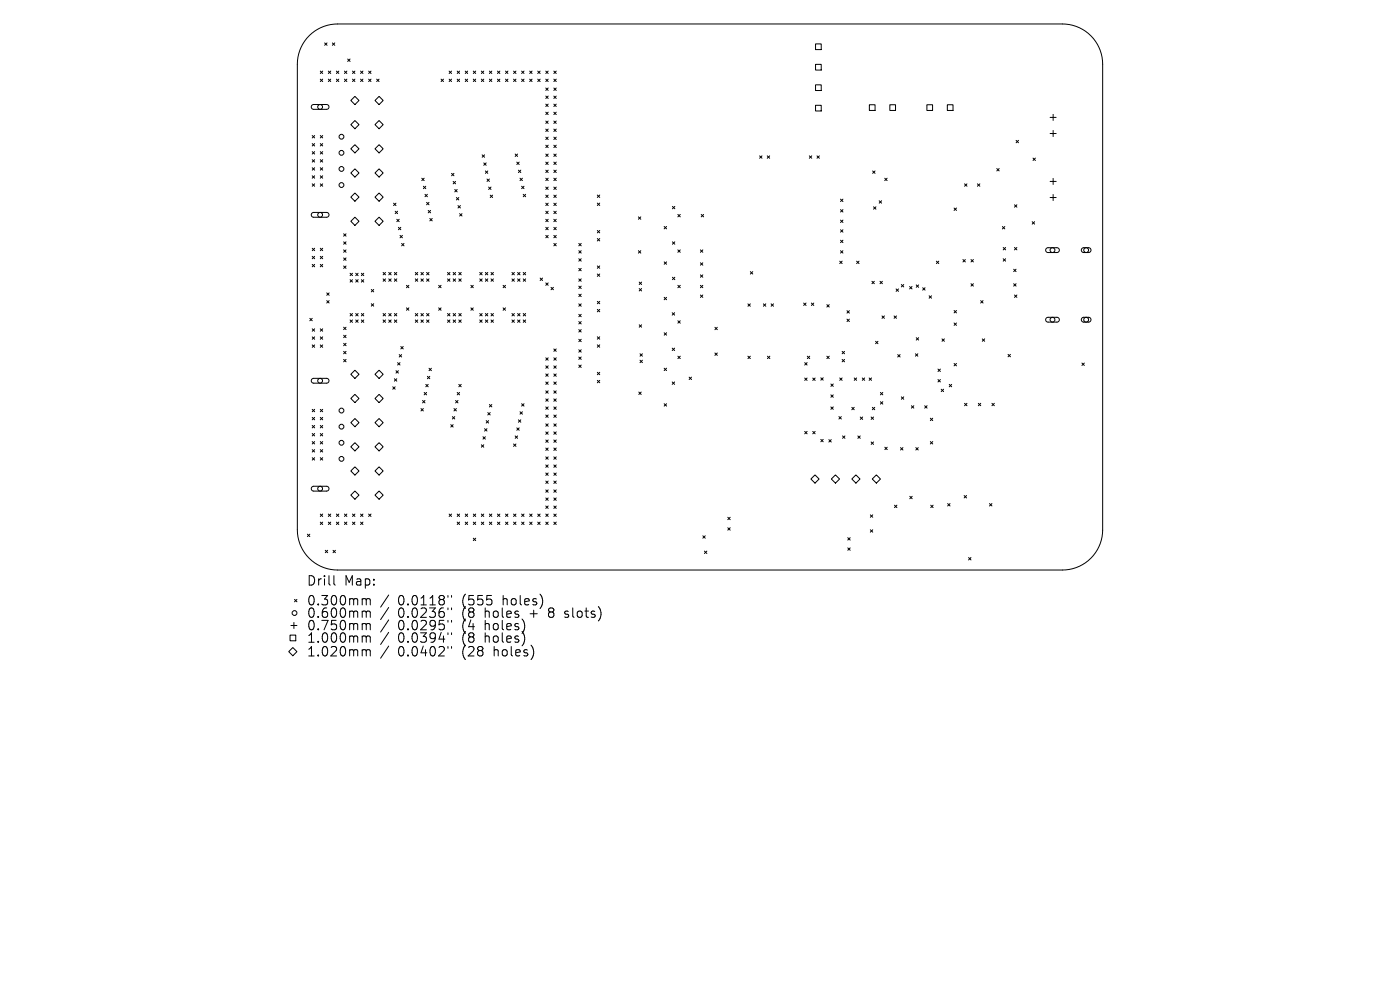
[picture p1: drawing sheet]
<svg xmlns="http://www.w3.org/2000/svg" width="297mm" height="210mm" viewBox="0 0 297 210" stroke-linecap="round" stroke-linejoin="round" font-family="sans-serif">
<defs><g id="words">
<g font-size="2.8">
<text x="65" y="124.5">Drill</text>
<text x="73" y="124.5">Map:</text>
<text x="65" y="128.7">0.300mm</text>
<text x="65" y="131.3">0.600mm</text>
<text x="84.4" y="128.7">0.0118&quot;</text>
<text x="84.4" y="131.3">0.0236&quot;</text>
<text x="98.2" y="128.7">(555</text>
<text x="98.2" y="131.3">(8</text>
<text x="103.1" y="131.3">holes</text>
<text x="106.9" y="128.7">holes)</text>
<text x="112.8" y="131.3">+</text>
<text x="117" y="131.3">8</text>
<text x="120.7" y="131.3">slots)</text>
<text x="65" y="134">0.750mm</text>
<text x="65" y="136.6">1.000mm</text>
<text x="84.4" y="134">0.0295&quot;</text>
<text x="84.4" y="136.6">0.0394&quot;</text>
<text x="98.2" y="134">(4</text>
<text x="98.2" y="136.6">(8</text>
<text x="103.1" y="134">holes)</text>
<text x="103.1" y="136.6">holes)</text>
<text x="65" y="139.5">1.020mm</text>
<text x="84.4" y="139.5">0.0402&quot;</text>
<text x="98.2" y="139.5">(28</text>
<text x="105" y="139.5">holes)</text>
</g>
</g></defs>
<g fill="none" stroke="#000" stroke-width=".21">
<path d="M65.6 7.6a8.5 8.5 0 0 1 6-2.5h153.8a8.5 8.5 0 0 1 8.5 8.5v98.9a8.5 8.5 0 0 1-8.5 8.4h-153.8a8.5 8.5 0 0 1-8.5-8.5v-98.8a8.5 8.5 0 0 1 2.5-6zM67.9 15.1l.6 .5M67.9 16.8l.6 .5M68.5 15.1l-.6 .5M68.5 16.8l-.6 .5M68.9 9.1l.5 .5M69.4 9.1l-.5 .5M69.7 16.8l.5 .5M69.7 15.1l.5 .5M70.2 15.1l-.5 .5M70.2 16.8l-.5 .5M70.5 9.1l.5 .5"/>
<path d="M71 9.1l-.5 .5M71.4 16.8l.5 .5M71.4 15.1l.5 .5M71.9 15.1l-.5 .5M71.9 16.8l-.5 .5M73.1 16.8l.5 .5M73.1 15.1l.5 .5M73.6 15.1l-.5 .5M73.6 16.8l-.5 .5M73.8 12.5l.5 .5M74.3 12.5l-.5 .5M74.8 15.1l.5 .5"/>
<path d="M74.8 16.8l.5 .5M75.3 15.1l-.5 .5M75.3 16.8l-.5 .5M76.5 15.1l.5 .5M76.5 16.8l.5 .5M77 15.1l-.5 .5M77 16.8l-.5 .5M78.2 16.8l.5 .5M78.2 15.1l.5 .5M78.7 16.8l-.5 .5M78.7 15.1l-.5 .5M79.9 16.8l.5 .5"/>
<path d="M80.4 16.8l-.5 .5M93.6 16.8l.5 .5M94.1 16.8l-.5 .5M95.3 15.1l.5 .5M95.3 16.8l.5 .5M95.8 15.1l-.5 .5M95.8 16.8l-.5 .5M97 16.8l.5 .5M97 15.1l.5 .5M97.5 15.1l-.5 .5M97.5 16.8l-.5 .5M98.7 16.8l.5 .5"/>
<path d="M98.7 15.1l.5 .5M99.2 15.1l-.5 .5M99.2 16.8l-.5 .5M100.4 16.8l.5 .5M100.4 15.1l.5 .5M100.9 15.1l-.5 .5M100.9 16.8l-.5 .5M102.1 16.8l.5 .5M102.1 15.1l.5 .5M102.6 16.8l-.5 .5M102.6 15.1l-.5 .5M103.8 16.8l.5 .5"/>
<path d="M103.8 15.1l.5 .5M104.3 15.1l-.5 .5M104.3 16.8l-.5 .5M105.5 16.8l.5 .5M105.5 15.1l.5 .5M106 15.1l-.5 .5M106 16.8l-.5 .5M107.2 16.8l.6 .5M107.2 15.1l.6 .5M107.8 15.1l-.6 .5M107.8 16.8l-.6 .5M109 16.8l.5 .5"/>
<path d="M109 15.1l.5 .5M109.5 15.1l-.5 .5M109.5 16.8l-.5 .5M110.7 16.8l.5 .5M110.7 15.1l.5 .5M111.2 15.1l-.5 .5M111.2 16.8l-.5 .5M112.4 16.8l.5 .5M112.4 15.1l.5 .5M112.9 15.1l-.5 .5M112.9 16.8l-.5 .5M114.1 16.8l.5 .5"/>
<path d="M114.1 15.1l.5 .5M114.6 15.1l-.5 .5M114.6 16.8l-.5 .5M115.8 16.8l.5 .5M115.8 15.1l.5 .5M115.8 18.7l.5 .5M116.3 16.8l-.5 .5M116.3 15.1l-.5 .5M116.3 18.7l-.5 .5M117.5 16.8l.5 .5M117.5 15.1l.5 .5M117.5 18.7l.5 .5"/>
<path d="M118 15.1l-.5 .5M118 18.7l-.5 .5M118 16.8l-.5 .5M173 9.3h1.2v1.2h-1.2zM173 13.7h1.2v1.2h-1.2zM173 18h1.2v1.2h-1.2zM66.2 22.3l.3-.1h2.8l.4 .2 .1 .3-.4 .5h-2.9l-.4-.3zM66.2 28.7l.6 .6M66.2 30.5l.6 .5M66.2 32.2l.6 .5M66.2 33.9l.6 .5M66.2 35.6l.6 .5"/>
<path d="M66.2 37.3l.6 .5M66.2 39l.6 .5M66.8 28.7l-.6 .6M66.8 30.5l-.6 .5M66.8 32.2l-.6 .5M66.8 33.9l-.6 .5M66.8 35.6l-.6 .5M66.8 37.3l-.6 .5M66.8 39l-.6 .5M67.9 30.5l.6 .5M67.9 32.2l.6 .5M67.9 33.9l.6 .5"/>
<path d="M67.9 35.6l.6 .5M67.9 37.3l.6 .5M67.9 39l.6 .5M67.9 28.7l.6 .6M68.5 28.7l-.6 .6M68.5 30.5l-.6 .5M68.5 32.2l-.6 .5M68.5 33.9l-.6 .5M68.5 35.6l-.6 .5M68.5 37.3l-.6 .5M68.5 39l-.6 .5M74.4 26.4l.9-.8 .9 .8-.9 .9z"/>
<path d="M75.3 20.4l.9 .9-.9 .9-.9-.9zM75.3 30.7l.9 .9-.9 .8-.9-.8zM75.3 35.8l.9 .9-.9 .9-.9-.9zM79.5 26.4l.9-.8 .9 .8-.9 .9zM80.4 20.4l.9 .9-.9 .9-.9-.9zM80.4 30.7l.9 .9-.9 .8-.9-.8zM80.4 35.8l.9 .9-.9 .9-.9-.9zM89.5 37.8l.5 .5M89.8 39.5l.5 .5M90 37.8l-.5 .5M90.3 39.5l-.5 .5M95.8 36.8l.5 .5"/>
<path d="M96.1 38.5l.5 .5M96.3 36.8l-.5 .5M96.6 38.5l-.5 .5M102.3 32.8l.5 .6M102.6 34.6l.5 .5M102.8 32.8l-.5 .6M103 36.3l.5 .5M103.1 34.6l-.5 .5M103.3 38l.5 .5M103.5 36.3l-.5 .5M103.7 39.7l.5 .5M103.8 38l-.5 .5"/>
<path d="M104.2 39.7l-.5 .5M109.3 32.7l.5 .5M109.6 34.4l.5 .5M109.8 32.7l-.5 .5M110 36.1l.5 .5M110.1 34.4l-.5 .5M110.3 37.8l.5 .5M110.5 36.1l-.5 .5M110.7 39.5l.5 .5M110.8 37.8l-.5 .5M111.2 39.5l-.5 .5M115.8 20.4l.5 .5"/>
<path d="M115.8 22.1l.5 .5M115.8 23.8l.5 .5M115.8 25.7l.5 .5M115.8 27.4l.5 .5M115.8 29.1l.5 .5M115.8 30.8l.5 .5M115.8 32.7l.5 .5M115.8 34.4l.5 .5M115.8 36.1l.5 .5M115.8 37.8l.5 .5M115.8 39.7l.5 .5M116.3 27.4l-.5 .5"/>
<path d="M116.3 25.7l-.5 .5M116.3 34.4l-.5 .5M116.3 32.7l-.5 .5M116.3 37.8l-.5 .5M116.3 20.4l-.5 .5M116.3 22.1l-.5 .5M116.3 23.8l-.5 .5M116.3 29.1l-.5 .5M116.3 30.8l-.5 .5M116.3 36.1l-.5 .5M116.3 39.7l-.5 .5M117.5 20.4l.5 .5"/>
<path d="M117.5 22.1l.5 .5M117.5 23.8l.5 .5M117.5 27.4l.5 .5M117.5 29.1l.5 .5M117.5 30.8l.5 .5M117.5 34.4l.5 .5M117.5 36.1l.5 .5M117.5 37.8l.5 .5M117.5 25.7l.5 .5M117.5 32.7l.5 .5M117.5 39.7l.5 .5M118 25.7l-.5 .5"/>
<path d="M118 32.7l-.5 .5M118 30.8l-.5 .5M118 36.1l-.5 .5M118 23.8l-.5 .5M118 20.4l-.5 .5M118 22.1l-.5 .5M118 27.4l-.5 .5M118 29.1l-.5 .5M118 34.4l-.5 .5M118 39.7l-.5 .5M118 37.8l-.5 .5M161.1 33.1l.6 .5"/>
<path d="M161.7 33.1l-.6 .5M162.8 33.1l.5 .5M163.3 33.1l-.5 .5M171.7 33.1l.5 .5M172.2 33.1l-.5 .5M173 22.3h1.2v1.2h-1.2zM173.3 33.1l.5 .5M173.8 33.1l-.5 .5M184.4 22.2h1.2v1.2h-1.2zM185.1 36.3l.5 .5M185.6 36.3l-.5 .5M187.7 37.8l.5 .5"/>
<path d="M188.2 37.8l-.5 .5M188.8 22.2h1.2v1.2h-1.2zM196.6 22.2h1.2v1.2h-1.2zM201 22.2h1.2v1.2h-1.2zM204.6 39l.5 .5M205.1 39l-.5 .5M207.4 39l.5 .5M207.9 39l-.5 .5M211.5 35.8l.5 .5M212 35.8l-.5 .5M215.6 29.8l.5 .5M216.1 29.8l-.5 .5"/>
<path d="M219.1 33.5l.6 .5M219.7 33.5l-.6 .5M222.8 24.9h1.3M222.8 28.3h1.3M222.8 38.5h1.3M223.4 24.3v1.2M223.4 27.7v1.3M223.4 37.8v1.3M66.2 45.2l.3-.1h2.8l.4 .1 .1 .4-.4 .5h-2.9l-.4-.3zM66.2 52.7l.6 .5M66.2 54.4l.6 .5M66.2 56.1l.6 .5"/>
<path d="M66.8 52.7l-.6 .5M66.8 54.4l-.6 .5M66.8 56.1l-.6 .5M67.9 54.4l.6 .5M67.9 56.1l.6 .5M67.9 52.7l.6 .5M68.5 52.7l-.6 .5M68.5 54.4l-.6 .5M68.5 56.1l-.6 .5M72.9 49.6l.5 .5M72.9 51.3l.5 .5M72.9 53l.5 .5"/>
<path d="M72.9 54.7l.5 .5M72.9 56.4l.5 .5M73.4 49.6l-.5 .5M73.4 51.3l-.5 .5M73.4 53l-.5 .5M73.4 54.7l-.5 .5M73.4 56.4l-.5 .5M74.3 58l.5 .5M74.3 59.3l.5 .5M74.4 41.8l.9-.9 .9 .9-.9 .9zM74.8 58l-.5 .5M74.8 59.3l-.5 .5"/>
<path d="M75.3 46.1l.9 .8-.9 .9-.9-.9zM75.5 58l.5 .5M75.5 59.3l.5 .5M76 58l-.5 .5M76 59.3l-.5 .5M76.7 58l.5 .5M76.7 59.3l.5 .5M77.2 59.3l-.5 .5M77.2 58l-.5 .5M79.5 41.8l.9-.9 .9 .9-.9 .9zM80.4 46.1l.9 .8-.9 .9-.9-.9zM81.3 57.8l.5 .5"/>
<path d="M81.3 59.2l.5 .5M81.8 57.8l-.5 .5M81.8 59.2l-.5 .5M82.5 57.8l.5 .5M82.5 59.2l.5 .5M83 57.8l-.5 .5M83 59.2l-.5 .5M83.5 43.1l.5 .5M83.7 57.8l.5 .5M83.7 59.2l.5 .5M83.8 44.8l.5 .5M84 43.1l-.5 .5"/>
<path d="M84.2 57.8l-.5 .5M84.2 59.2l-.5 .5M84.2 46.5l.5 .5M84.3 44.8l-.5 .5M84.5 48.2l.5 .5M84.7 46.5l-.5 .5M84.9 49.9l.5 .5M85 48.2l-.5 .5M85.2 51.6l.5 .6M85.4 49.9l-.5 .5M85.7 51.6l-.5 .6M88.1 57.8l.5 .5"/>
<path d="M88.1 59.2l.5 .5M88.6 57.8l-.5 .5M88.6 59.2l-.5 .5M89.3 57.8l.5 .5M89.3 59.2l.5 .5M89.8 57.8l-.5 .5M89.8 59.2l-.5 .5M90.2 41.2l.5 .5M90.5 42.9l.5 .5M90.5 57.8l.5 .5M90.5 59.2l.5 .5M90.7 41.2l-.5 .5"/>
<path d="M90.8 44.6l.6 .5M91 42.9l-.5 .5M91 57.8l-.5 .5M91 59.2l-.5 .5M91.2 46.3l.5 .6M91.4 44.6l-.6 .5M91.7 46.3l-.5 .6M94.9 57.8l.6 .5M94.9 59.2l.6 .5M95.5 57.8l-.6 .5M95.5 59.2l-.6 .5M96.1 57.8l.5 .5"/>
<path d="M96.1 59.2l.5 .5M96.5 40.2l.5 .5M96.6 57.8l-.5 .5M96.6 59.2l-.5 .5M96.8 41.9l.5 .5M97 40.2l-.5 .5M97.2 43.6l.5 .5M97.3 41.9l-.5 .5M97.3 57.8l.5 .5M97.3 59.2l.5 .5M97.5 45.3l.5 .5M97.7 43.6l-.5 .5"/>
<path d="M97.8 59.2l-.5 .5M97.8 57.8l-.5 .5M98 45.3l-.5 .5M101.8 57.8l.5 .5M101.8 59.2l.5 .5M102.3 57.8l-.5 .5M102.3 59.2l-.5 .5M103 57.8l.5 .5M103 59.2l.5 .5M103.5 57.8l-.5 .5M103.5 59.2l-.5 .5M104 41.4l.5 .5"/>
<path d="M104.2 57.8l.5 .5M104.2 59.2l.5 .5M104.5 41.4l-.5 .5M104.7 59.2l-.5 .5M104.7 57.8l-.5 .5M108.6 57.8l.5 .5M108.6 59.2l.5 .5M109.1 57.8l-.5 .5M109.1 59.2l-.5 .5M109.8 57.8l.5 .5M109.8 59.2l.5 .5M110.3 57.8l-.5 .5"/>
<path d="M110.3 59.2l-.5 .5M111 41.2l.5 .5M111 57.8l.5 .5M111 59.2l.5 .5M111.5 41.2l-.5 .5M111.5 57.8l-.5 .5M111.5 59.2l-.5 .5M114.6 59l.5 .5M115.1 59l-.5 .5M115.8 41.4l.5 .5M115.8 43.1l.5 .5M115.8 44.8l.5 .5"/>
<path d="M115.8 46.5l.5 .5M115.8 48.2l.5 .5M115.8 49.9l.5 .5M116.3 48.2l-.5 .5M116.3 41.4l-.5 .5M116.3 43.1l-.5 .5M116.3 44.8l-.5 .5M116.3 46.5l-.5 .5M116.3 49.9l-.5 .5M117.5 41.4l.5 .5M117.5 43.1l.5 .5M117.5 44.8l.5 .5"/>
<path d="M117.5 46.5l.5 .5M117.5 48.2l.5 .5M117.5 49.9l.5 .5M117.5 51.6l.5 .6M118 51.6l-.5 .6M118 46.5l-.5 .5M118 41.4l-.5 .5M118 43.1l-.5 .5M118 44.8l-.5 .5M118 48.2l-.5 .5M118 49.9l-.5 .5M122.8 56.9l.5 .5"/>
<path d="M122.8 51.6l.5 .6M122.8 53.2l.5 .5M122.8 54.9l.5 .5M122.8 59.2l.5 .5M123.3 53.2l-.5 .5M123.3 54.9l-.5 .5M123.3 51.6l-.5 .6M123.3 56.9l-.5 .5M123.3 59.2l-.5 .5M126.7 41.4l.5 .5M126.7 50.6l.5 .5M126.7 48.9l.5 .5"/>
<path d="M126.7 43.1l.5 .5M126.7 56.4l.5 .5M126.7 58.1l.5 .5M127.2 41.4l-.5 .5M127.2 43.1l-.5 .5M127.2 48.9l-.5 .5M127.2 50.6l-.5 .5M127.2 56.4l-.5 .5M127.2 58.1l-.5 .5M135.4 46l.5 .5M135.4 53.2l.5 .5M135.6 59.8l.5 .6"/>
<path d="M135.9 46l-.5 .5M135.9 53.2l-.5 .5M136.1 59.8l-.5 .6M140.9 48l.5 .5M140.9 55.6l.5 .5M141.4 55.6l-.5 .5M141.4 48l-.5 .5M142.7 43.8l.5 .5M142.7 51.3l.5 .5M142.7 58.8l.5 .5M143.2 43.8l-.5 .5M143.2 51.3l-.5 .5"/>
<path d="M143.2 58.8l-.5 .5M143.8 45.5l.5 .5M143.8 53l.5 .5M144.3 53l-.5 .5M144.3 45.5l-.5 .5M148.6 53l.5 .5M148.6 55.7l.5 .6M148.6 58.3l.5 .5M148.8 45.5l.5 .5M149.1 55.7l-.5 .6M149.1 53l-.5 .5M149.1 58.3l-.5 .5"/>
<path d="M149.3 45.5l-.5 .5M159.2 57.6l.5 .5M159.7 57.6l-.5 .5M178.1 55.4l.6 .5M178.3 42.2l.5 .6M178.3 44.5l.5 .5M178.3 46.7l.5 .5M178.3 48.7l.5 .5M178.3 51l.5 .5M178.3 53.2l.5 .5M178.7 55.4l-.6 .5M178.8 42.2l-.5 .6"/>
<path d="M178.8 44.5l-.5 .5M178.8 46.7l-.5 .5M178.8 48.7l-.5 .5M178.8 51l-.5 .5M178.8 53.2l-.5 .5M181.7 55.4l.5 .5M182.2 55.4l-.5 .5M185 59.7l.5 .5M185.3 43.9l.5 .5M185.5 59.7l-.5 .5M185.8 43.9l-.5 .5M186.5 42.6l.5 .5"/>
<path d="M186.7 59.7l.5 .5M187 42.6l-.5 .5M187.2 59.7l-.5 .5M198.6 55.4l.6 .5M199.2 55.4l-.6 .5M202.4 44.1l.5 .5M202.9 44.1l-.5 .5M204.3 55.1l.5 .5M204.8 55.1l-.5 .5M206 55.1l.5 .5M206.5 55.1l-.5 .5M212.7 48.1l.5 .5"/>
<path d="M212.8 52.5l.5 .5M212.8 54.9l.5 .5M213.2 48.1l-.5 .5M213.3 52.5l-.5 .5M213.3 54.9l-.5 .5M215 57.1l.6 .5M215.2 43.4l.5 .6M215.2 52.5l.5 .5M215.6 57.1l-.6 .5M215.7 52.5l-.5 .5M215.7 43.4l-.5 .6M219 47l.5 .5"/>
<path d="M219.5 47l-.5 .5M222 52.7l.3-.2 2 .1 .3 .2 .1 .3-.4 .5h-2l-.5-.4zM222.8 41.9h1.3M223.4 41.3v1.2M229.5 52.7l.4-.2 1.2 .1 .3 .2v.4l-.4 .4h-1.2l-.4-.4zM65.7 67.5l.5 .5M66.2 67.5l-.5 .5M66.2 69.8l.6 .5M66.2 71.5l.6 .5M66.2 73.2l.6 .5M66.8 69.8l-.6 .5M66.8 71.5l-.6 .5"/>
<path d="M66.8 73.2l-.6 .5M67.9 69.8l.6 .5M67.9 71.5l.6 .5M67.9 73.2l.6 .5M68.5 69.8l-.6 .5M68.5 71.5l-.6 .5M68.5 73.2l-.6 .5M69.3 62.1l.5 .5M69.3 63.8l.5 .5M69.8 62.1l-.5 .5M69.8 63.8l-.5 .5M72.9 69.4l.5 .5"/>
<path d="M72.9 71.1l.5 .5M72.9 72.8l.5 .5M72.9 74.5l.5 .5M72.9 76.2l.5 .6M73.4 69.4l-.5 .5M73.4 71.1l-.5 .5M73.4 72.8l-.5 .5M73.4 74.5l-.5 .5M73.4 76.2l-.5 .6M74.3 66.5l.5 .5M74.3 67.9l.5 .5M74.4 79.4l.9-.9 .9 .9-.9 .9z"/>
<path d="M74.8 66.5l-.5 .5M74.8 67.9l-.5 .5M75.5 66.5l.5 .5M75.5 67.9l.5 .5M76 66.5l-.5 .5M76 67.9l-.5 .5M76.7 66.5l.5 .5M76.7 67.9l.5 .5M77.2 66.5l-.5 .5M77.2 67.9l-.5 .5M78.8 61.4l.5 .5M78.8 64.4l.5 .5"/>
<path d="M79.3 64.4l-.5 .5M79.3 61.4l-.5 .5M79.5 79.4l.9-.9 .9 .9-.9 .9zM81.3 66.5l.5 .5M81.3 67.9l.5 .5M81.8 67.9l-.5 .5M81.8 66.5l-.5 .5M82.5 66.5l.5 .5M82.5 67.9l.5 .5M83 66.5l-.5 .5M83 67.9l-.5 .5M83.7 66.5l.5 .5"/>
<path d="M83.7 67.9l.5 .5M84 78.6l.5 .5M84.2 66.5l-.5 .5M84.2 67.9l-.5 .5M84.3 76.9l.6 .5M84.5 78.6l-.5 .5M84.7 75.2l.5 .5M84.9 76.9l-.6 .5M85 73.5l.5 .5M85.2 75.2l-.5 .5M85.5 73.5l-.5 .5M86.2 60.5l.5 .5"/>
<path d="M86.2 65.3l.5 .5M86.7 65.3l-.5 .5M86.7 60.5l-.5 .5M88.1 66.5l.5 .5M88.1 67.9l.5 .5M88.6 66.5l-.5 .5M88.6 67.9l-.5 .5M89.3 66.5l.5 .5M89.3 67.9l.5 .5M89.8 66.5l-.5 .5M89.8 67.9l-.5 .5M90.5 66.5l.5 .5"/>
<path d="M90.5 67.9l.5 .5M90.7 79.8l.5 .5M91 66.5l-.5 .5M91 67.9l-.5 .5M91 78.1l.5 .5M91.2 79.8l-.5 .5M91.5 78.1l-.5 .5M93.1 60.5l.5 .5M93.1 65.3l.5 .5M93.6 65.3l-.5 .5M93.6 60.5l-.5 .5M94.9 66.5l.6 .5"/>
<path d="M94.9 67.9l.6 .5M95.5 66.5l-.6 .5M95.5 67.9l-.6 .5M96.1 66.5l.5 .5M96.1 67.9l.5 .5M96.6 66.5l-.5 .5M96.6 67.9l-.5 .5M97.3 66.5l.5 .5M97.3 67.9l.5 .5M97.8 66.5l-.5 .5M97.8 67.9l-.5 .5M99.9 60.5l.5 .5"/>
<path d="M99.9 65.3l.5 .5M100.4 65.3l-.5 .5M100.4 60.5l-.5 .5M101.8 66.5l.5 .5M101.8 67.9l.5 .5M102.3 66.5l-.5 .5M102.3 67.9l-.5 .5M103 66.5l.5 .5M103 67.9l.5 .5M103.5 66.5l-.5 .5M103.5 67.9l-.5 .5M104.2 67.9l.5 .5"/>
<path d="M104.2 66.5l.5 .5M104.7 66.5l-.5 .5M104.7 67.9l-.5 .5M106.7 60.5l.5 .5M106.7 65.3l.5 .5M107.2 65.3l-.5 .5M107.2 60.5l-.5 .5M108.6 66.5l.5 .5M108.6 67.9l.5 .5M109.1 66.5l-.5 .5M109.1 67.9l-.5 .5M109.8 66.5l.5 .5"/>
<path d="M109.8 67.9l.5 .5M110.3 66.5l-.5 .5M110.3 67.9l-.5 .5M111 66.5l.5 .5M111 67.9l.5 .5M111.5 67.9l-.5 .5M111.5 66.5l-.5 .5M115.8 79.3l.5 .5M115.8 60l.5 .5M115.8 75.9l.5 .5M115.8 77.6l.5 .5M116.3 79.3l-.5 .5"/>
<path d="M116.3 60l-.5 .5M116.3 75.9l-.5 .5M116.3 77.6l-.5 .5M116.9 61l.5 .5M117.4 61l-.5 .5M117.5 77.6l.5 .5M117.5 79.3l.5 .5M117.5 74l.5 .5M117.5 75.9l.5 .5M118 77.6l-.5 .5M118 75.9l-.5 .5M118 79.3l-.5 .5"/>
<path d="M118 74l-.5 .5M122.8 72l.5 .5M122.8 60.7l.5 .5M122.8 62.4l.5 .5M122.8 64.5l.5 .5M122.8 66.7l.5 .5M122.8 68.2l.5 .5M122.8 69.9l.5 .5M122.8 74.2l.5 .5M122.8 75.7l.5 .5M122.8 77.4l.5 .6M123.3 64.5l-.5 .5"/>
<path d="M123.3 75.7l-.5 .5M123.3 60.7l-.5 .5M123.3 62.4l-.5 .5M123.3 66.7l-.5 .5M123.3 68.2l-.5 .5M123.3 69.9l-.5 .5M123.3 72l-.5 .5M123.3 74.2l-.5 .5M123.3 77.4l-.5 .6M126.7 63.9l.5 .5M126.7 65.6l.5 .5M126.7 71.4l.5 .6"/>
<path d="M126.7 73.2l.5 .5M126.7 79l.5 .5M127.2 65.6l-.5 .5M127.2 79l-.5 .5M127.2 63.9l-.5 .5M127.2 71.4l-.5 .6M127.2 73.2l-.5 .5M135.6 61.2l.5 .5M135.6 68.9l.5 .5M135.8 75l.5 .6M135.8 76.4l.5 .5M136.1 61.2l-.5 .5"/>
<path d="M136.1 68.9l-.5 .5M136.3 75l-.5 .6M136.3 76.4l-.5 .5M140.9 63.1l.5 .5M140.9 70.6l.5 .5M140.9 78.1l.5 .5M141.4 63.1l-.5 .5M141.4 70.6l-.5 .5M141.4 78.1l-.5 .5M142.6 66.3l.5 .5M142.6 73.9l.5 .5M143.1 66.3l-.5 .5"/>
<path d="M143.1 73.9l-.5 .5M143.8 68l.5 .6M143.8 60.5l.5 .5M143.8 75.6l.5 .5M144.3 60.5l-.5 .5M144.3 68l-.5 .6M144.3 75.6l-.5 .5M148.6 60.5l.5 .5M148.6 62.6l.5 .5M149.1 62.6l-.5 .5M149.1 60.5l-.5 .5M151.7 69.4l.5 .5"/>
<path d="M151.7 74.9l.5 .5M152.2 74.9l-.5 .5M152.2 69.4l-.5 .5M158.7 64.5l.5 .5M158.7 75.6l.5 .5M159.2 64.5l-.5 .5M159.2 75.6l-.5 .5M161.9 64.5l.6 .5M162.5 64.5l-.6 .5M162.8 75.6l.5 .5M163.3 75.6l-.5 .5M163.6 64.5l.5 .5"/>
<path d="M164.1 64.5l-.5 .5M170.5 64.3l.5 .5M170.7 76.9l.5 .5M171 64.3l-.5 .5M171.2 76.9l-.5 .5M171.3 75.6l.5 .5M171.8 75.6l-.5 .5M172.1 64.3l.5 .5M172.6 64.3l-.5 .5M175.4 64.6l.5 .5M175.4 75.6l.5 .5M175.9 64.6l-.5 .5"/>
<path d="M175.9 75.6l-.5 .5M178.7 74.5l.5 .5M178.7 76.2l.5 .6M179.2 74.5l-.5 .5M179.2 76.2l-.5 .6M179.7 65.9l.5 .5M179.7 67.7l.5 .5M180.2 65.9l-.5 .5M180.2 67.7l-.5 .5M185.7 72.4l.6 .5M186.3 72.4l-.6 .5M187.1 67l.5 .5"/>
<path d="M187.6 67l-.5 .5M189.7 67l.5 .5M190.1 61.3l.5 .5M190.2 67l-.5 .5M190.4 75.2l.6 .5M190.6 61.3l-.5 .5M191 75.2l-.6 .5M191.2 60.4l.5 .5M191.7 60.4l-.5 .5M193 60.8l.5 .5M193.5 60.8l-.5 .5M194.2 75l.5 .6"/>
<path d="M194.4 71.6l.5 .5M194.4 60.4l.5 .6M194.7 75l-.5 .6M194.9 60.4l-.5 .6M194.9 71.6l-.5 .5M195.7 61l.6 .5M196.3 61l-.6 .5M197.1 62.7l.5 .6M197.6 62.7l-.5 .6M199 78.3l.5 .5M199.5 78.3l-.5 .5M199.8 71.9l.6 .5"/>
<path d="M200.4 71.9l-.6 .5M202.4 68.5l.5 .5M202.4 65.9l.5 .5M202.4 77.1l.5 .5M202.9 77.1l-.5 .5M202.9 65.9l-.5 .5M202.9 68.5l-.5 .5M206 60.2l.5 .5M206.5 60.2l-.5 .5M208 63.8l.6 .5M208.4 71.9l.5 .5M208.6 63.8l-.6 .5"/>
<path d="M208.9 71.9l-.5 .5M213.8 75.2l.6 .5M214.4 75.2l-.6 .5M215 60.2l.6 .5M215.2 62.6l.5 .5M215.6 60.2l-.6 .5M215.7 62.6l-.5 .5M222 67.5l.3-.2h2l.3 .2 .1 .4-.4 .4h-2l-.5-.3zM229.5 77l.5 .5M229.5 67.5l.4-.2h1.2l.3 .3v.4l-.4 .3h-1.2l-.4-.3zM230 77l-.5 .5M66.2 80.4l.3-.1h2.8l.4 .1 .1 .4-.4 .5h-2.9l-.4-.4z"/>
<path d="M66.2 86.8l.6 .5M66.2 88.5l.6 .6M66.2 90.3l.6 .5M66.2 92l.6 .5M66.2 93.7l.6 .5M66.2 95.4l.6 .5M66.2 97.1l.6 .5M66.8 86.8l-.6 .5M66.8 88.5l-.6 .6M66.8 90.3l-.6 .5M66.8 92l-.6 .5M66.8 93.7l-.6 .5"/>
<path d="M66.8 95.4l-.6 .5M66.8 97.1l-.6 .5M67.9 90.3l.6 .5M67.9 92l.6 .5M67.9 93.7l.6 .5M67.9 95.4l.6 .5M67.9 97.1l.6 .5M67.9 86.8l.6 .5M67.9 88.5l.6 .6M68.5 86.8l-.6 .5M68.5 88.5l-.6 .6M68.5 90.3l-.6 .5"/>
<path d="M68.5 92l-.6 .5M68.5 93.7l-.6 .5M68.5 95.4l-.6 .5M68.5 97.1l-.6 .5M74.4 94.8l.9-.9 .9 .9-.9 .9zM74.4 99.9l.9-.9 .9 .9-.9 .9zM75.3 83.7l.9 .8-.9 .9-.9-.9zM75.3 88.8l.9 .9-.9 .8-.9-.8zM79.5 94.8l.9-.9 .9 .9-.9 .9zM79.5 99.9l.9-.9 .9 .9-.9 .9zM80.4 83.7l.9 .8-.9 .9-.9-.9zM80.4 88.8l.9 .9-.9 .8-.9-.8z"/>
<path d="M83.3 82.1l.5 .5M83.7 80.3l.5 .6M83.8 82.1l-.5 .5M84.2 80.3l-.5 .6M89.3 86.7l.5 .5M89.6 85l.6 .5M89.8 86.7l-.5 .5M90 83.2l.5 .6M90.2 85l-.6 .5M90.3 81.5l.5 .6M90.5 83.2l-.5 .6M90.8 81.5l-.5 .6"/>
<path d="M95.6 90.1l.5 .5M96 88.4l.5 .5M96.1 90.1l-.5 .5M96.3 86.7l.5 .5M96.5 88.4l-.5 .5M96.6 85l.6 .5M96.8 86.7l-.5 .5M97 83.2l.5 .6M97.2 85l-.6 .5M97.3 81.5l.5 .6M97.5 83.2l-.5 .6M97.8 81.5l-.5 .6"/>
<path d="M102.1 94.4l.5 .5M102.5 92.6l.5 .6M102.6 94.4l-.5 .5M102.8 90.9l.5 .5M103 92.6l-.5 .6M103.1 89.2l.6 .5M103.3 90.9l-.5 .5M103.5 87.5l.5 .5M103.7 89.2l-.6 .5M103.8 85.8l.5 .5M104 87.5l-.5 .5M104.3 85.8l-.5 .5"/>
<path d="M109 94.2l.5 .5M109.3 92.5l.5 .5M109.5 94.2l-.5 .5M109.6 90.8l.5 .5M109.8 92.5l-.5 .5M110 89.1l.5 .5M110.1 90.8l-.5 .5M110.3 87.3l.5 .6M110.5 89.1l-.5 .5M110.7 85.6l.5 .6M110.8 87.3l-.5 .6M111.2 85.6l-.5 .6"/>
<path d="M115.8 96.9l.5 .5M115.8 81l.5 .5M115.8 82.9l.5 .5M115.8 84.6l.5 .5M115.8 86.3l.5 .5M115.8 88l.5 .5M115.8 89.9l.5 .5M115.8 91.6l.5 .5M115.8 93.3l.5 .5M115.8 95l.5 .5M115.8 98.6l.5 .5M116.3 84.6l-.5 .5"/>
<path d="M116.3 81l-.5 .5M116.3 82.9l-.5 .5M116.3 86.3l-.5 .5M116.3 88l-.5 .5M116.3 89.9l-.5 .5M116.3 91.6l-.5 .5M116.3 93.3l-.5 .5M116.3 95l-.5 .5M116.3 96.9l-.5 .5M116.3 98.6l-.5 .5M117.5 98.6l.5 .5M117.5 84.6l.5 .5"/>
<path d="M117.5 86.3l.5 .5M117.5 88l.5 .5M117.5 91.6l.5 .5M117.5 93.3l.5 .5M117.5 95l.5 .5M117.5 81l.5 .5M117.5 82.9l.5 .5M117.5 89.9l.5 .5M117.5 96.9l.5 .5M118 82.9l-.5 .5M118 84.6l-.5 .5M118 86.3l-.5 .5"/>
<path d="M118 89.9l-.5 .5M118 91.6l-.5 .5M118 93.3l-.5 .5M118 96.9l-.5 .5M118 98.6l-.5 .5M118 81l-.5 .5M118 88l-.5 .5M118 95l-.5 .5M126.7 80.7l.5 .5M127.2 80.7l-.5 .5M135.5 83.2l.5 .5M136 83.2l-.5 .5"/>
<path d="M140.9 85.6l.5 .6M141.4 85.6l-.5 .6M142.6 81l.5 .5M143.1 81l-.5 .5M146.2 80l.5 .5M146.7 80l-.5 .5M170.7 80.2l.5 .5M170.7 91.5l.5 .5M171.2 80.2l-.5 .5M171.2 91.5l-.5 .5M172.4 80.2l.5 .5M172.4 91.5l.5 .5"/>
<path d="M172.9 80.2l-.5 .5M172.9 91.5l-.5 .5M174.1 93.2l.5 .5M174.1 80.1l.5 .6M174.6 80.1l-.5 .6M174.6 93.2l-.5 .5M175.8 93.3l.5 .5M176.3 81.5l.5 .5M176.3 83.8l.5 .5M176.3 86.3l.5 .5M176.3 93.3l-.5 .5M176.8 81.5l-.5 .5"/>
<path d="M176.8 83.8l-.5 .5M176.8 86.3l-.5 .5M178 88.4l.5 .5M178.1 80.2l.6 .5M178.5 88.4l-.5 .5M178.7 80.2l-.6 .5M178.7 92.5l.6 .5M179.3 92.5l-.6 .5M180.7 86.4l.5 .5M181.2 86.4l-.5 .5M181.2 80.2l.5 .5M181.7 80.2l-.5 .5"/>
<path d="M182 92.5l.5 .5M182.5 88.5l.5 .5M182.5 92.5l-.5 .5M182.9 80.2l.5 .5M183 88.5l-.5 .5M183.4 80.2l-.5 .5M184.4 80.2l.5 .5M184.8 88.5l.5 .5M184.8 93.8l.5 .5M184.9 80.2l-.5 .5M185.1 86.4l.5 .5M185.3 88.5l-.5 .5"/>
<path d="M185.3 93.8l-.5 .5M185.6 86.4l-.5 .5M186.8 83.2l.5 .6M186.8 85.2l.5 .5M187.3 83.2l-.5 .6M187.3 85.2l-.5 .5M187.7 94.9l.5 .5M188.2 94.9l-.5 .5M191 95l.6 .5M191.2 84.2l.5 .5M191.6 95l-.6 .5M191.7 84.2l-.5 .5"/>
<path d="M193.3 86.1l.6 .5M193.9 86.1l-.6 .5M194.3 95l.5 .5M194.8 95l-.5 .5M196.2 86.1l.5 .5M196.7 86.1l-.5 .5M197.4 88.7l.5 .5M197.4 93.7l.5 .5M197.9 88.7l-.5 .5M197.9 93.7l-.5 .5M199 80.5l.5 .5M199.5 80.5l-.5 .5"/>
<path d="M199.7 82.6l.5 .5M200.2 82.6l-.5 .5M201.4 81.5l.5 .6M201.9 81.5l-.5 .6M204.6 85.6l.5 .5M205.1 85.6l-.5 .5M207.5 85.6l.6 .5M208.1 85.6l-.6 .5M210.4 85.6l.5 .5M210.9 85.6l-.5 .5M65.2 113.3l.5 .5M65.7 113.3l-.5 .5"/>
<path d="M66.2 103.3l.3-.1h2.8l.4 .1 .1 .4-.4 .5h-2.9l-.4-.4zM67.9 109l.6 .6M67.9 110.8l.6 .5M68.5 109l-.6 .6M68.5 110.8l-.6 .5M69 116.7l.5 .5M69.5 116.7l-.5 .5M69.7 110.8l.5 .5M69.7 109l.5 .6M70.2 109l-.5 .6M70.2 110.8l-.5 .5M70.6 116.7l.6 .5"/>
<path d="M71.2 116.7l-.6 .5M71.4 110.8l.5 .5M71.4 109l.5 .6M71.9 109l-.5 .6M71.9 110.8l-.5 .5M73.1 110.8l.5 .5M73.1 109l.5 .6M73.6 109l-.5 .6M73.6 110.8l-.5 .5M74.4 105l.9-.8 .9 .8-.9 .9zM74.8 110.8l.5 .5M74.8 109l.5 .6"/>
<path d="M75.3 109l-.5 .6M75.3 110.8l-.5 .5M76.5 110.8l.5 .5M76.5 109l.5 .6M77 109l-.5 .6M77 110.8l-.5 .5M78.2 109l.5 .6M78.7 109l-.5 .6M79.5 105l.9-.8 .9 .8-.9 .9zM95.3 109l.5 .6M95.8 109l-.5 .6M97 110.8l.5 .5"/>
<path d="M97 109l.5 .6M97.5 109l-.5 .6M97.5 110.8l-.5 .5M98.7 110.8l.5 .5M98.7 109l.5 .6M99.2 109l-.5 .6M99.2 110.8l-.5 .5M100.4 114.2l.5 .5M100.4 110.8l.5 .5M100.4 109l.5 .6M100.9 109l-.5 .6M100.9 110.8l-.5 .5"/>
<path d="M100.9 114.2l-.5 .5M102.1 110.8l.5 .5M102.1 109l.5 .6M102.6 109l-.5 .6M102.6 110.8l-.5 .5M103.8 110.8l.5 .5M103.8 109l.5 .6M104.3 110.8l-.5 .5M104.3 109l-.5 .6M105.5 110.8l.5 .5M105.5 109l.5 .6M106 109l-.5 .6"/>
<path d="M106 110.8l-.5 .5M107.2 110.8l.6 .5M107.2 109l.6 .6M107.8 109l-.6 .6M107.8 110.8l-.6 .5M109 110.8l.5 .5M109 109l.5 .6M109.5 109l-.5 .6M109.5 110.8l-.5 .5M110.7 110.8l.5 .5M110.7 109l.5 .6M111.2 109l-.5 .6"/>
<path d="M111.2 110.8l-.5 .5M112.4 110.8l.5 .5M112.4 109l.5 .6M112.9 109l-.5 .6M112.9 110.8l-.5 .5M114.1 110.8l.5 .5M114.1 109l.5 .6M114.6 109l-.5 .6M114.6 110.8l-.5 .5M115.8 102l.5 .6M115.8 110.8l.5 .5M115.8 100.3l.5 .5"/>
<path d="M115.8 103.9l.5 .5M115.8 105.6l.5 .5M115.8 107.3l.5 .5M115.8 109l.5 .6M116.3 103.9l-.5 .5M116.3 105.6l-.5 .5M116.3 107.3l-.5 .5M116.3 109l-.5 .6M116.3 100.3l-.5 .5M116.3 102l-.5 .6M116.3 110.8l-.5 .5M117.5 100.3l.5 .5"/>
<path d="M117.5 102l.5 .6M117.5 105.6l.5 .5M117.5 107.3l.5 .5M117.5 109l.5 .6M117.5 110.8l.5 .5M117.5 103.9l.5 .5M118 103.9l-.5 .5M118 105.6l-.5 .5M118 107.3l-.5 .5M118 100.3l-.5 .5M118 109l-.5 .6M118 102l-.5 .6"/>
<path d="M118 110.8l-.5 .5M149.1 113.7l.5 .5M149.4 116.9l.6 .5M149.6 113.7l-.5 .5M150 116.9l-.6 .5M154.4 109.7l.5 .5M154.4 111.9l.5 .6M154.9 111.9l-.5 .6M154.9 109.7l-.5 .5M172.9 100.7l.9 .9-.9 .9-.9-.9zM176.4 101.6l.8-.9 .9 .9-.9 .9zM179.9 114.1l.5 .5"/>
<path d="M179.9 116.2l.5 .5M180.4 114.1l-.5 .5M180.4 116.2l-.5 .5M180.7 101.6l.9-.9 .8 .9-.8 .9zM184.6 109.2l.5 .5M184.6 112.4l.5 .5M185.1 109.2l-.5 .5M185.1 112.4l-.5 .5M185.9 100.7l.9 .9-.9 .9-.9-.9zM189.8 107.2l.5 .5M190.3 107.2l-.5 .5M193 105.3l.5 .5"/>
<path d="M193.5 105.3l-.5 .5M197.4 107.2l.6 .5M198 107.2l-.6 .5M201 106.8l.5 .5M201.5 106.8l-.5 .5M204.5 105.1l.6 .5M205.1 105.1l-.6 .5M205.5 118.3l.5 .5M206 118.3l-.5 .5M209.9 106.8l.5 .5M210.4 106.8l-.5 .5M61.3 138.2l.8-.8 .9 .8-.9 .9z"/>
<path d="M61.5 134.7h1.2v1.2h-1.2zM61.7 132.7h1.3M62.4 132v1.3M62.5 127.1l.5 .6M63 127.1l-.5 .6M70.8 122.1v1.7l.3 .3M77.1 127l.5 .1 .1 .2M77.1 129.6h.3l.3 .3M77.1 132.3l.5 .1 .1 .2M77.1 134.9h.3l.3 .3M77.1 137.8h.3l.3 .3M77.7 127.3l.3-.3 .5 .1 .1 1.2"/>
<path d="M77.7 127.3v1M77.7 129.9v1.1M77.7 132.6v1M77.7 135.2v1M77.7 138.1v1M77.7 129.9l.3-.3 .5 .1 .1 1.3M77.7 132.6l.3-.3 .5 .1 .1 1.2M77.7 135.2l.3-.3 .5 .1 .1 1.2M77.7 138.1l.3-.3 .5 .1 .1 1.2M82.5 126.2l-1.8 2.6M82.5 128.9l-1.8 2.5M82.5 131.5l-1.8 2.6"/>
<path d="M82.5 134.1l-1.8 2.6M82.5 137.1l-1.8 2.5M95 126.3v.4M95 129v.3M95 131.6v.4M95 134.2v.4M95 137.1v.4M95.8 126.3v.4M95.8 129v.3M95.8 131.6v.4M95.8 134.2v.4M95.8 137.1v.4"/>
<path d="M119.8 130.9l.2 .1M119.9 129.7v.5"/>
<circle cx="67.9" cy="22.7" r=".51"/>
<circle cx="72.4" cy="39.3" r=".51"/>
<circle cx="72.4" cy="32.4" r=".51"/>
<circle cx="72.4" cy="29" r=".51"/>
<circle cx="72.4" cy="35.8" r=".51"/>
<circle cx="67.9" cy="45.6" r=".51"/>
<circle cx="223.3" cy="53.1" r=".51"/>
<circle cx="230.4" cy="53.1" r=".51"/>
<circle cx="223.3" cy="67.8" r=".51"/>
<circle cx="230.4" cy="67.8" r=".51"/>
<circle cx="67.9" cy="80.8" r=".51"/>
<circle cx="72.4" cy="93.9" r=".51"/>
<circle cx="72.4" cy="87.1" r=".51"/>
<circle cx="72.4" cy="90.5" r=".51"/>
<circle cx="72.4" cy="97.3" r=".51"/>
<circle cx="67.9" cy="103.7" r=".51"/>
<circle cx="62.5" cy="130" r=".51"/>
</g>
<use href="#words"/>
</svg>
